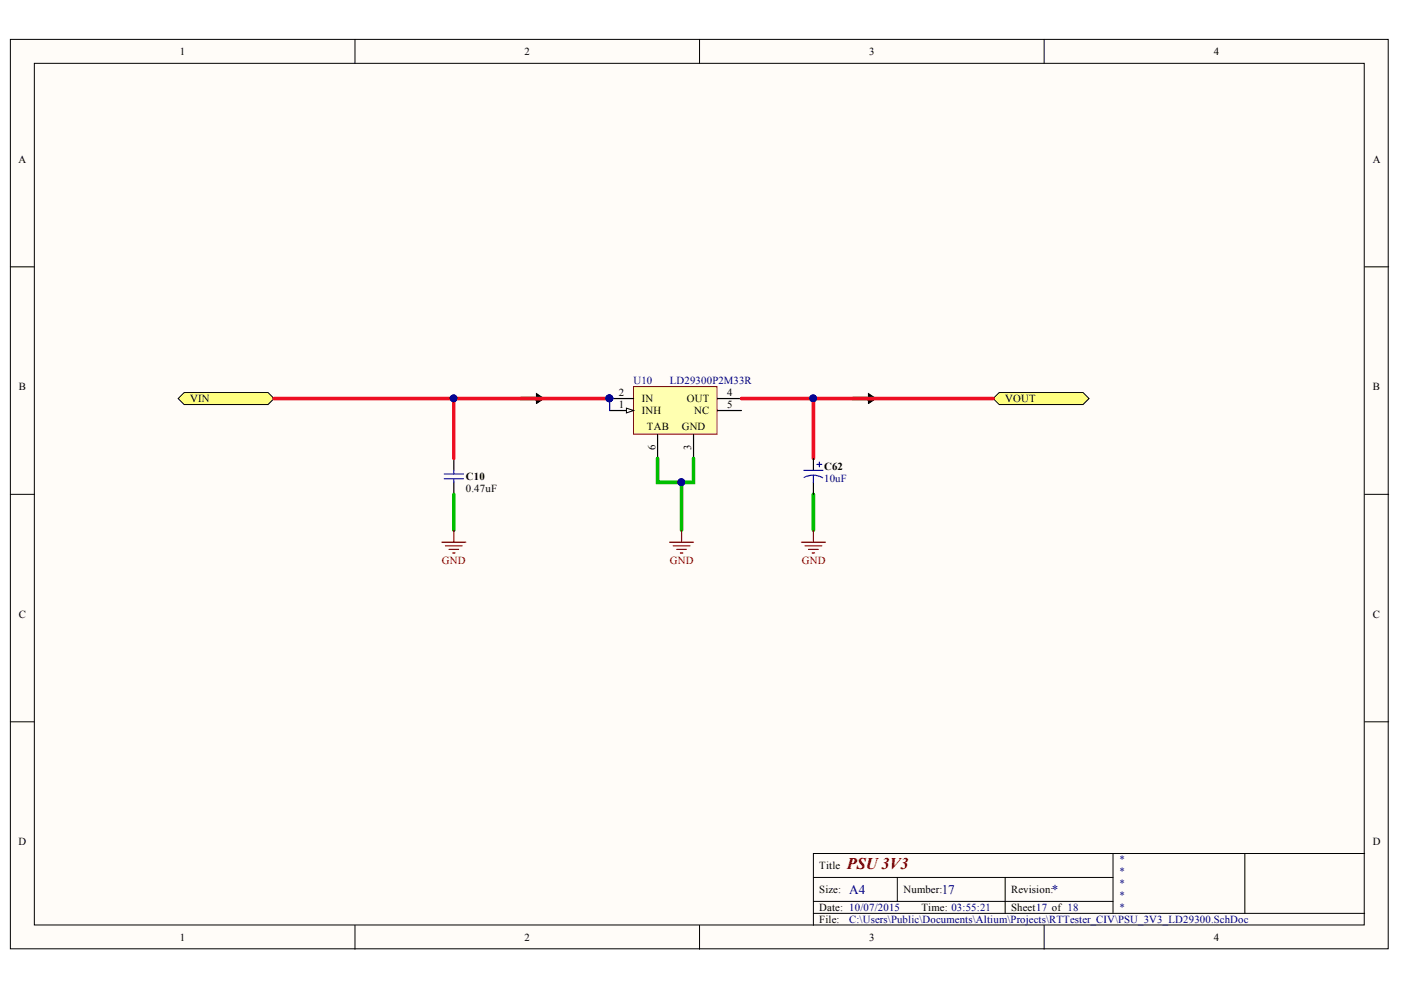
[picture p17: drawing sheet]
<svg xmlns="http://www.w3.org/2000/svg" width="297mm" height="210mm" viewBox="0 0 297 210" stroke-linecap="round" stroke-linejoin="round" font-family="sans-serif">
<defs><g id="words">
<text font-size="3.5" fill="#800000" x="179.5" y="184.3">PSU3V3</text>
<g font-size="2.8" fill="#000080">
<text x="180.1" y="189.5">A4</text>
<text x="199.7" y="189.5">17</text>
<text x="223" y="189.5">*</text>
</g>
<g font-size="2.3">
<text x="38.1" y="11.7">1</text>
<text x="111.2" y="11.7">2</text>
<text x="184.3" y="11.7">3</text>
<text x="257.4" y="11.7">4</text>
<text x="3.9" y="34.5">A</text>
<text x="291.1" y="34.5">A</text>
<text x="4" y="82.7">B</text>
<text x="131.2" y="84">2</text>
<text x="154.2" y="84">4</text>
<text x="291.1" y="82.7">B</text>
<text x="40.3" y="85.3">VIN</text>
<text x="131.2" y="86.5">1</text>
<text x="136.1" y="85.3">IN</text>
<text x="136.1" y="87.8">INH</text>
<text x="145.6" y="85.3">OUT</text>
<text x="147.2" y="87.8">NC</text>
<text x="154.2" y="86.5">5</text>
<text x="213.1" y="85.3">VOUT</text>
<text x="137.2" y="91.1">TAB</text>
<text x="139" y="95.3" transform="rotate(-90 139 95.3)">6</text>
<text x="144.5" y="91.1">GND</text>
<text x="146.6" y="95.3" transform="rotate(-90 146.6 95.3)">3</text>
<text x="98.8" y="101.7">C10</text>
<text x="174.7" y="99.7">C62</text>
<text x="98.8" y="104.4">0.47uF</text>
<text x="4" y="131">C</text>
<text x="291.1" y="131">C</text>
<text x="3.9" y="179.2">D</text>
<text x="291.1" y="179.2">D</text>
<text x="173.7" y="184.3">Title</text>
<text x="173.7" y="189.4">Size:</text>
<text x="191.6" y="189.4">Number:</text>
<text x="214.4" y="189.4">Revision:</text>
<text x="173.7" y="193.2">Date: 10/07/2015</text>
<text x="173.7" y="195.7">File:</text>
<text x="195.4" y="193.2">Time: 03:55:21</text>
<text x="214.4" y="193.2">Sheet17 of 18</text>
<text x="38.1" y="199.5">1</text>
<text x="111.2" y="199.5">2</text>
<text x="184.3" y="199.5">3</text>
<text x="257.4" y="199.5">4</text>
</g>
<g font-size="2.3" fill="#000080">
<text x="134.3" y="81.5">U10</text>
<text x="142" y="81.5">LD29300P2M33R</text>
<text x="174.7" y="102.2">10uF</text>
<text x="237.2" y="183">*</text>
<text x="237.2" y="185.6">*</text>
<text x="237.2" y="188.1">*</text>
<text x="237.2" y="190.6">*</text>
<text x="180.1" y="195.7">C:\Users\Public\Documents\Altium\Projects\RTTester_CIV\PSU_3V3_LD29300.SchDoc</text>
<text x="237.2" y="193.2">*</text>
</g>
<g font-size="2.3" fill="#800000">
<text x="93.7" y="119.6">GND</text>
<text x="142" y="119.6">GND</text>
<text x="170" y="119.6">GND</text>
</g>
</g></defs>
<g fill="#fffcf8" stroke="#000" stroke-width=".21">
<path d="M2.2 8.4h292.1v192.8h-292.1z"/>
<path d="M7.3 13.4h281.9v182.7h-281.9z"/>
</g>
<g fill="none" stroke="#000" stroke-width=".21">
<path d="M75.3 8.4v5M148.3 8.4v5M221.4 8.4v5M2.2 56.6h5.1M289.3 56.6h5.1M2.2 104.8h5.1M289.3 104.8h5.1M2.2 153h5.1M289.3 153h5.1M75.3 196.2v5.1M148.3 196.2v5.1M172.5 186h63.5"/>
<path d="M172.5 193.7h116.8M172.5 191.1h63.5M190.2 186v5.1M213.1 186v7.7M221.4 196.2v5.1M236 181v12.7M263.9 181h-91.4v15.2M289.3 181h-25.4v12.7"/>
</g>
<path d="M110.5 84.5h4.5l-1-.5 .3 1 .5-.5-1-.3h-3.3v.6h3.8v-.6l.5 .3-.5 .3M113.8 83.5l1.5 1-1.5 1zM114 83.7l1 .8-1 .8z" fill="none" stroke="#000" stroke-width=".25"/>
<g fill="#ffff80" stroke="#000" stroke-width=".21">
<path d="M37.8 84.5l1.2-1.3h17.8l1.3 1.3-1.3 1.3h-17.8z" fill-rule="evenodd"/>
<path d="M210.6 84.5l1.2-1.3h17.8l1.3 1.3-1.3 1.3h-17.8z" fill-rule="evenodd"/>
</g>
<path d="M180.8 84.5h4.6l-1-.5 .3 1 .5-.5-1.1-.3h-3.3v.6h3.9v-.6l.5 .3-.5 .3M184.1 83.5l1.6 1-1.6 1zM184.4 83.7l1 .8-1 .8z" fill="none" stroke="#000" stroke-width=".25"/>
<path d="M134.3 82h17.7v10h-17.7z" fill="#ffffb0" stroke="#800000" stroke-width=".21"/>
<path d="M129.3 84.5h5M129.3 87h5M152.1 84.5h5.1" fill="none" stroke="#000" stroke-width=".25"/>
<circle cx="129.2" cy="84.4" r=".72" fill="#000080" stroke="#000080" stroke-width=".21"/>
<path d="M132.8 86.5l1.5 .5-1.5 .5z" fill="#fffcf8"/>
<path d="M132.8 86.5l1.5 .5-1.5 .5z" fill="none" stroke="#000" stroke-width=".21"/>
<path d="M96.2 97.2v2.5M139.4 92.1v5.1M147 92.1v5.1M152.1 87h5.1M172.5 97.2v2.5M96.2 102.3v2.5M172.5 102.3v2.5" fill="none" stroke="#000" stroke-width=".25"/>
<g fill="#000080" stroke="#000080" stroke-width=".21">
<circle cx="129.2" cy="84.4" r=".72"/>
<circle cx="172.4" cy="84.4" r=".72"/>
<circle cx="96.2" cy="84.5" r=".71"/>
<circle cx="144.4" cy="102.2" r=".72"/>
</g>
<path d="M96.2 99.7v.8M170.4 99.7h4.1M173.2 98.5h1M173.7 98v1M94.2 101.5h4.1M94.2 100.5h4.1M96.2 101.5v.8M172.5 100.7l.8 .1 1.1 .5M172.5 100.7l-1.3 .2-.7 .3M172.5 100.7v1.6" fill="none" stroke="#00f" stroke-width=".25"/>
<path d="M139.4 97.2v5.1h5.1v10.1M147 97.2v5.1h-2.5M96.2 104.8v7.6M172.5 104.8v7.6" fill="none" stroke="#00bf00" stroke-width=".76"/>
<path d="M58.1 84.5h38.1v12.7M96.2 84.5h33.1M157.2 84.5h53.4M172.5 84.5v12.7" fill="none" stroke="#ee0e22" stroke-width=".76"/>
<path d="M129.3 84.5v2.5" fill="none" stroke="#000080" stroke-width=".25"/>
<g fill="none" stroke="#800000" stroke-width=".25">
<path d="M93.7 115h5.1M94.4 115.7h3.6M95.2 116.5h2M96 117.2h.5M96.2 112.4v2.6M142 115h5M142.7 115.7h3.6M143.5 116.5h2M144.2 117.2h.6M144.5 112.4v2.6M169.9 115h5.1M170.7 115.7h3.5"/>
<path d="M171.4 116.5h2.1M172.2 117.2h.5M172.5 112.4v2.6"/>
</g>
<use href="#words"/>
</svg>
